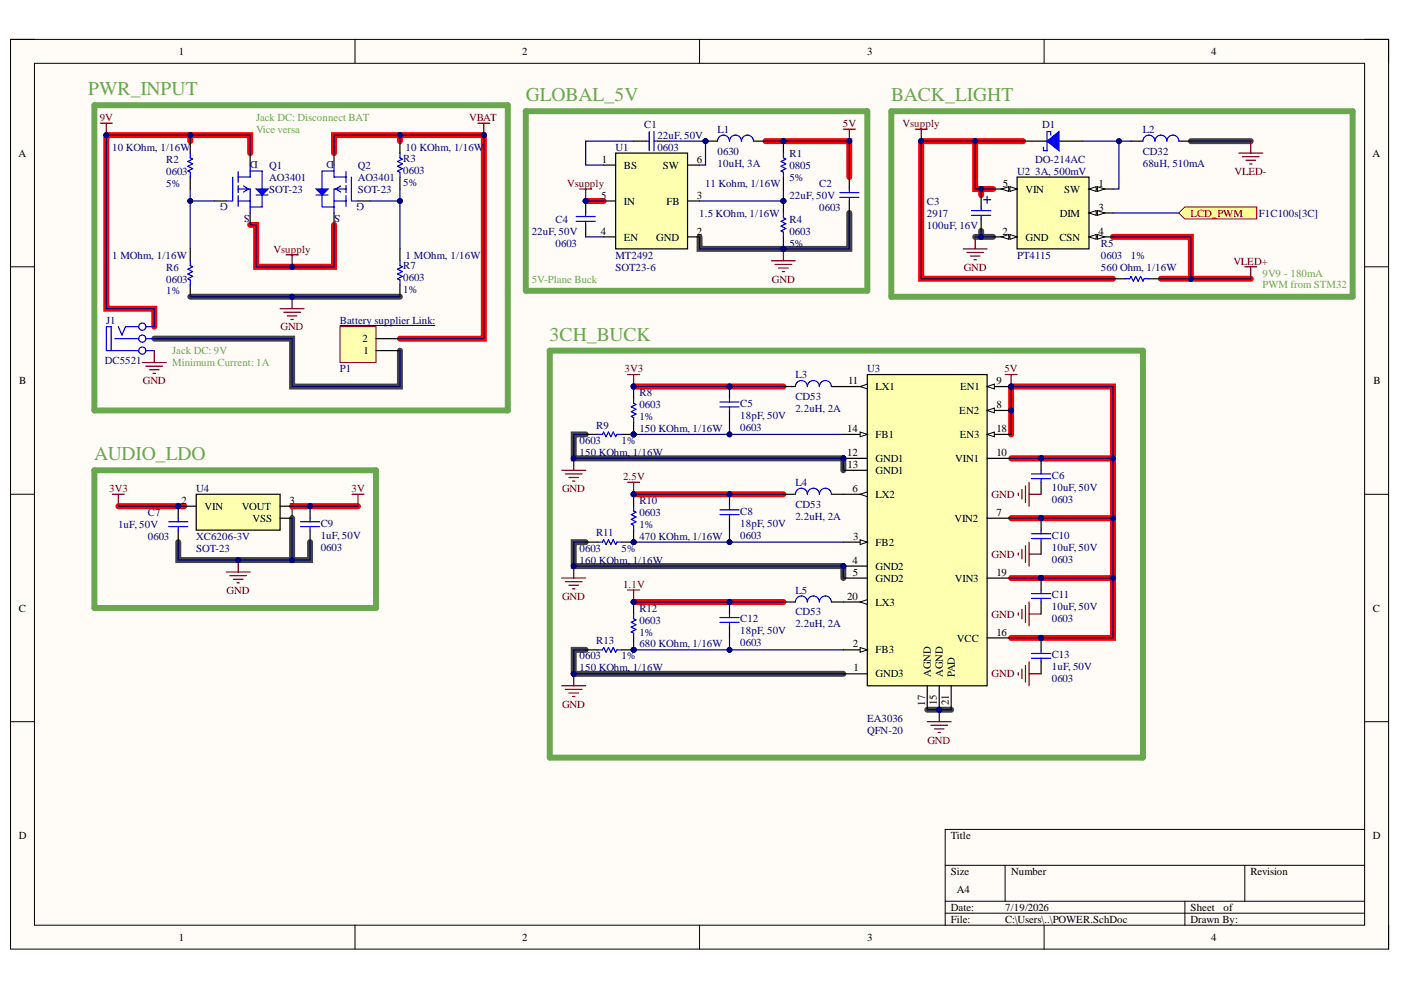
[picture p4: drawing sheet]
<svg xmlns="http://www.w3.org/2000/svg" width="297mm" height="210mm" viewBox="0 0 297 210" stroke-linecap="round" stroke-linejoin="round" font-family="sans-serif">
<defs><g id="words">
<g font-size="4.1" fill="#6aa84f">
<text x="18.7" y="20.2">PWR_INPUT</text>
<text x="111.5" y="21.5">GLOBAL_5V</text>
<text x="188.9" y="21.5">BACK_LIGHT</text>
<text x="116.5" y="72.2">3CH_BUCK</text>
<text x="20" y="97.6">AUDIO_LDO</text>
</g>
<g font-size="2.3">
<text x="37.9" y="11.7">1</text>
<text x="110.7" y="11.7">2</text>
<text x="183.9" y="11.7">3</text>
<text x="256.8" y="11.7">4</text>
<text x="3.9" y="33.3">A</text>
<text x="127.6" y="34.6">1</text>
<text x="132.3" y="35.8">BS</text>
<text x="140.6" y="35.8">SW</text>
<text x="147.7" y="34.6">6</text>
<text x="291" y="33.3">A</text>
<text x="212.6" y="39.6">5</text>
<text x="217.4" y="40.9">VIN</text>
<text x="225.6" y="40.9">SW</text>
<text x="232.9" y="39.6">1</text>
<text x="127.4" y="42.2">5</text>
<text x="132.3" y="43.4">IN</text>
<text x="141.3" y="43.4">FB</text>
<text x="147.7" y="42.2">3</text>
<text x="224.7" y="46">DIM</text>
<text x="232.9" y="44.7">3</text>
<text x="127.4" y="49.8">4</text>
<text x="132.3" y="51">EN</text>
<text x="139.1" y="51">GND</text>
<text x="147.7" y="49.8">2</text>
<text x="212.5" y="49.8">2</text>
<text x="217.4" y="51">GND</text>
<text x="224.6" y="51">CSN</text>
<text x="232.9" y="49.8">4</text>
<text x="76.9" y="72.6">2</text>
<text x="77" y="75.1">1</text>
<text x="4.1" y="81.4">B</text>
<text x="179.8" y="81.4">11</text>
<text x="185.6" y="82.7">LX1</text>
<text x="203.6" y="82.7">EN1</text>
<text x="211.3" y="81.4">9</text>
<text x="291.2" y="81.4">B</text>
<text x="203.4" y="87.8">EN2</text>
<text x="211.3" y="86.5">8</text>
<text x="179.6" y="91.7">14</text>
<text x="185.6" y="92.9">FB1</text>
<text x="203.5" y="92.9">EN3</text>
<text x="211.3" y="91.7">18</text>
<text x="179.6" y="96.7">12</text>
<text x="179.7" y="99.3">13</text>
<text x="185.6" y="98">GND1</text>
<text x="185.6" y="100.5">GND1</text>
<text x="202.5" y="98">VIN1</text>
<text x="211.3" y="96.7">10</text>
<text x="38.5" y="106.9">2</text>
<text x="61.4" y="106.9">3</text>
<text x="180.7" y="104.3">6</text>
<text x="185.6" y="105.6">LX2</text>
<text x="43.4" y="108.1">VIN</text>
<text x="51.2" y="108.1">VOUT</text>
<text x="53.5" y="110.7">VSS</text>
<text x="61.4" y="109.4">1</text>
<text x="202.4" y="110.7">VIN2</text>
<text x="211.3" y="109.4">7</text>
<text x="180.7" y="119.5">4</text>
<text x="180.9" y="114.5">3</text>
<text x="185.6" y="115.7">FB2</text>
<text x="180.8" y="122.1">5</text>
<text x="185.6" y="120.8">GND2</text>
<text x="185.6" y="123.3">GND2</text>
<text x="202.5" y="123.3">VIN3</text>
<text x="211.3" y="122.1">19</text>
<text x="4" y="129.7">C</text>
<text x="179.6" y="127.1">20</text>
<text x="185.6" y="128.4">LX3</text>
<text x="291.1" y="129.7">C</text>
<text x="180.8" y="137.3">2</text>
<text x="202.9" y="136">VCC</text>
<text x="211.3" y="134.7">16</text>
<text x="181" y="142.4">1</text>
<text x="185.6" y="143.6">GND3</text>
<text x="185.6" y="138.5">FB3</text>
<text x="197.4" y="143.6" transform="rotate(-90 197.4 143.6)">AGND</text>
<text x="199.9" y="143.6" transform="rotate(-90 199.9 143.6)">AGND</text>
<text x="202.5" y="143.6" transform="rotate(-90 202.5 143.6)">PAD</text>
<text x="196.1" y="149.6" transform="rotate(-90 196.1 149.6)">17</text>
<text x="198.7" y="149.5" transform="rotate(-90 198.7 149.5)">15</text>
<text x="201.2" y="149.4" transform="rotate(-90 201.2 149.4)">21</text>
<text x="4" y="177.9">D</text>
<text x="201.6" y="177.9">Title</text>
<text x="291.1" y="177.9">D</text>
<text x="201.6" y="185.5">Size</text>
<text x="214.4" y="185.5">Number</text>
<text x="265.1" y="185.5">Revision</text>
<text x="202.9" y="189.3">A4</text>
<text x="201.6" y="193.1">Date:</text>
<text x="201.6" y="195.7">File:</text>
<text x="213.1" y="193.1">7/19/2026</text>
<text x="213.1" y="195.7">C:\Users\..\POWER.SchDoc</text>
<text x="252.4" y="193.1">Sheet</text>
<text x="252.4" y="195.7">Drawn By:</text>
<text x="259.4" y="193.1">of</text>
<text x="37.9" y="199.5">1</text>
<text x="110.7" y="199.5">2</text>
<text x="183.9" y="199.5">3</text>
<text x="256.8" y="199.5">4</text>
</g>
<g font-size="2.3" fill="#800000">
<text x="21.1" y="25.6">9V</text>
<text x="99.5" y="25.6">VBAT</text>
<text x="178.7" y="26.9">5V</text>
<text x="191.4" y="26.9">Vsupply</text>
<text x="120.3" y="39.6">Vsupply</text>
<text x="261.7" y="37.1">VLED-</text>
<text x="252.4" y="46">LCD_PWM</text>
<text x="58" y="53.6">Vsupply</text>
<text x="163.6" y="59.9">GND</text>
<text x="204.3" y="57.4">GND</text>
<text x="261.5" y="56.1">VLED+</text>
<text x="59.5" y="70">GND</text>
<text x="30.3" y="81.4">GND</text>
<text x="132.4" y="78.9">3V3</text>
<text x="212.9" y="78.9">5V</text>
<text x="132.1" y="101.8">2.5V</text>
<text x="23.2" y="104.3">3V3</text>
<text x="74.5" y="104.3">3V</text>
<text x="119.2" y="104.3">GND</text>
<text x="210.2" y="105.6">GND</text>
<text x="210.2" y="118.3">GND</text>
<text x="48" y="125.9">GND</text>
<text x="132.1" y="124.6">1.1V</text>
<text x="119.2" y="127.1">GND</text>
<text x="210.2" y="130.9">GND</text>
<text x="210.2" y="143.6">GND</text>
<text x="119.2" y="150">GND</text>
<text x="196.6" y="157.6">GND</text>
</g>
<g font-size="2.3" fill="#6aa84f">
<text x="54.3" y="25.6">Jack DC: Disconnect BAT</text>
<text x="54.3" y="28.1">Vice versa</text>
<text x="112.7" y="59.9">5V-Plane Buck</text>
<text x="267.7" y="58.6">9V9 - 180mA</text>
<text x="267.7" y="61.2">PWM from STM32</text>
<text x="36.5" y="75.1">Jack DC: 9V</text>
<text x="36.5" y="77.6">Minimum Current: 1A</text>
</g>
<g font-size="2.3" fill="#000080">
<text x="136.6" y="27.1">C1</text>
<text x="139.4" y="29.5">22uF, 50V</text>
<text x="152.1" y="28.1">L1</text>
<text x="221" y="27.1">D1</text>
<text x="242.3" y="28.1">L2</text>
<text x="23.8" y="32">10 KOhm, 1/16W</text>
<text x="35.3" y="34.6">R2</text>
<text x="54.6" y="34.2" transform="rotate(-180 54.6 34.2)">D</text>
<text x="57.1" y="35.8">Q1</text>
<text x="70.9" y="34.2" transform="rotate(-180 70.9 34.2)">D</text>
<text x="75.9" y="35.8">Q2</text>
<text x="85.5" y="34.3">R3</text>
<text x="86" y="32">10 KOhm, 1/16W</text>
<text x="130.5" y="32">U1</text>
<text x="139.4" y="32">0603</text>
<text x="152.1" y="32.8">0630</text>
<text x="152.1" y="35.3">10uH, 3A</text>
<text x="167.4" y="35.8">0805</text>
<text x="167.4" y="33.3">R1</text>
<text x="219.5" y="34.6">DO-214AC</text>
<text x="242.3" y="32.8">CD32</text>
<text x="242.3" y="35.3">68uH, 510mA</text>
<text x="35.3" y="37.1">0603</text>
<text x="35.3" y="39.6">5%</text>
<text x="57.1" y="40.9">SOT-23</text>
<text x="57.1" y="38.4">AO3401</text>
<text x="75.9" y="40.9">SOT-23</text>
<text x="75.9" y="38.4">AO3401</text>
<text x="85.5" y="36.8">0603</text>
<text x="85.5" y="39.4">5%</text>
<text x="149.5" y="39.6">11 Kohm, 1/16W</text>
<text x="167.4" y="38.4">5%</text>
<text x="173.7" y="39.6">C2</text>
<text x="215.7" y="37.1">U2</text>
<text x="219.5" y="37.1">3A, 500mV</text>
<text x="48.3" y="43.1" transform="rotate(-180 48.3 43.1)">G</text>
<text x="52.9" y="45.6" transform="rotate(-180 52.9 45.6)">S</text>
<text x="72.1" y="45.6" transform="rotate(-180 72.1 45.6)">S</text>
<text x="77.2" y="43.1" transform="rotate(-180 77.2 43.1)">G</text>
<text x="117.8" y="47.2">C4</text>
<text x="148.3" y="46">1.5 KOhm, 1/16W</text>
<text x="167.4" y="47.2">R4</text>
<text x="167.4" y="42.2">22uF, 50V</text>
<text x="173.7" y="44.7">0603</text>
<text x="196.5" y="46">2917</text>
<text x="196.5" y="43.4">C3</text>
<text x="266.9" y="46">F1C100s[3C]</text>
<text x="112.7" y="49.8">22uF, 50V</text>
<text x="117.8" y="52.3">0603</text>
<text x="167.4" y="49.8">0603</text>
<text x="167.4" y="52.3">5%</text>
<text x="196.5" y="48.5">100uF, 16V</text>
<text x="233.4" y="52.3">R5</text>
<text x="23.8" y="54.8">1 MOhm, 1/16W</text>
<text x="35.3" y="59.9">0603</text>
<text x="35.3" y="57.4">R6</text>
<text x="85.5" y="59.6">0603</text>
<text x="85.5" y="57.1">R7</text>
<text x="86" y="54.8">1 MOhm, 1/16W</text>
<text x="130.5" y="57.4">SOT23-6</text>
<text x="130.5" y="54.8">MT2492</text>
<text x="215.7" y="54.8">PT4115</text>
<text x="233.4" y="54.8">0603</text>
<text x="233.4" y="57.4">560 Ohm, 1/16W</text>
<text x="239.8" y="54.8">1%</text>
<text x="35.3" y="62.4">1%</text>
<text x="85.5" y="62.2">1%</text>
<text x="22.5" y="68.8">J1</text>
<text x="72.1" y="68.8">Battery supplier Link:</text>
<text x="22.2" y="77.1">DC5521</text>
<text x="72.1" y="78.9">P1</text>
<text x="135.6" y="84">R8</text>
<text x="168.6" y="80.2">L3</text>
<text x="183.9" y="78.9">U3</text>
<text x="135.6" y="86.5">0603</text>
<text x="135.6" y="89.1">1%</text>
<text x="157" y="88.9">18pF, 50V</text>
<text x="157" y="86.3">C5</text>
<text x="168.6" y="84.7">CD53</text>
<text x="168.6" y="87.3">2.2uH, 2A</text>
<text x="122.9" y="94.2">0603</text>
<text x="126.4" y="90.9">R9</text>
<text x="131.8" y="94.2">1%</text>
<text x="135.6" y="91.7">150 KOhm, 1/16W</text>
<text x="157" y="91.4">0603</text>
<text x="122.9" y="96.7">150 KOhm, 1/16W</text>
<text x="223" y="101.5">C6</text>
<text x="41.6" y="104.3">U4</text>
<text x="135.6" y="106.9">R10</text>
<text x="168.6" y="107.6">CD53</text>
<text x="168.6" y="103.1">L4</text>
<text x="223" y="104.1">10uF, 50V</text>
<text x="223" y="106.6">0603</text>
<text x="25" y="111.9">1uF, 50V</text>
<text x="31.4" y="109.4">C7</text>
<text x="68" y="111.7">C9</text>
<text x="126.4" y="113.7">R11</text>
<text x="135.6" y="109.4">0603</text>
<text x="135.6" y="111.9">1%</text>
<text x="157" y="111.7">18pF, 50V</text>
<text x="157" y="109.1">C8</text>
<text x="168.6" y="110.2">2.2uH, 2A</text>
<text x="31.4" y="114.5">0603</text>
<text x="41.6" y="117">SOT-23</text>
<text x="41.6" y="114.5">XC6206-3V</text>
<text x="68" y="114.2">1uF, 50V</text>
<text x="68" y="116.8">0603</text>
<text x="122.9" y="117">0603</text>
<text x="122.9" y="119.5">160 KOhm, 1/16W</text>
<text x="131.8" y="117">5%</text>
<text x="135.6" y="114.5">470 KOhm, 1/16W</text>
<text x="157" y="114.2">0603</text>
<text x="223" y="116.8">10uF, 50V</text>
<text x="223" y="119.3">0603</text>
<text x="223" y="114.2">C10</text>
<text x="168.6" y="125.9">L5</text>
<text x="135.6" y="129.7">R12</text>
<text x="157" y="132">C12</text>
<text x="168.6" y="130.4">CD53</text>
<text x="223" y="129.4">10uF, 50V</text>
<text x="223" y="132">0603</text>
<text x="223" y="126.9">C11</text>
<text x="126.4" y="136.5">R13</text>
<text x="135.6" y="132.2">0603</text>
<text x="135.6" y="134.7">1%</text>
<text x="135.6" y="137.3">680 KOhm, 1/16W</text>
<text x="157" y="134.5">18pF, 50V</text>
<text x="157" y="137">0603</text>
<text x="168.6" y="133">2.2uH, 2A</text>
<text x="122.9" y="139.8">0603</text>
<text x="122.9" y="142.4">150 KOhm, 1/16W</text>
<text x="131.8" y="139.8">1%</text>
<text x="223" y="142.1">1uF, 50V</text>
<text x="223" y="139.6">C13</text>
<text x="223" y="144.6">0603</text>
<text x="183.9" y="155.6">QFN-20</text>
<text x="183.9" y="153.1">EA3036</text>
</g>
</g></defs>
<path d="M2.2 8.4h292.2v192.8h-292.2z" fill-rule="evenodd" fill="#fffcf8"/>
<path d="M2.2 8.4h292.2v192.8h-292.2z" fill="none" stroke="#000" stroke-width=".21"/>
<path d="M7.3 13.4h282v182.8h-282z" fill-rule="evenodd" fill="#fffcf8"/>
<g fill="none" stroke="#000" stroke-width=".21">
<path d="M2.2 8.3h5.1M7.3 13.4h282v182.8h-282zM75.3 8.3v5.1M148.3 8.3v5.1M221.4 8.4v5M289.3 8.4h5.1v5M2.2 56.6h5.1M289.3 56.6h5.1M2.2 104.8h5.1M289.3 104.8h5.1M2.2 153h5.1M289.3 153h5.1"/>
<path d="M289.3 175.9h-88.9v20.3M75.3 196.2v5M148.3 196.2v5M200.4 183.5h88.9M200.4 191.1h88.9M200.4 193.6h88.9M213.1 183.5v7.6M221.4 196.2v5M251.2 191.1v5.1M263.9 183.5v7.6M294.4 196.2v5"/>
</g>
<g fill="none" stroke="#f00" stroke-width="1.3">
<path d="M40.3 28.7v1.2M53 32.5v-3.8h-30.5v36.8h10.2v3.8M70.8 32.5v-3.8h31.8v43.1h-17.8M84.8 28.7v1.2M162.3 29.9h17.8v7.6M206.8 29.9h-11.5v29.2h40.7M216.9 29.9h-10.1v10.2h3.8M53 47.7h1.3v8.9h16.5v-8.9M124.2 42.6h3.8M208 40.1v1.2M236 50.2h16.5v8.9M246.1 59.1h19.1"/>
<path d="M134.3 82h31.8M214.4 92.1v-10.1h21.6v15.2h-21.6M236 97.2v38.1h-21.6M25.1 107.3h14M61.9 107.3h14M134.3 104.8h31.8M214.4 109.9h21.6M134.3 127.6h31.8M214.4 122.6h21.6"/>
</g>
<path d="M252.5 29.9h12.7M180.1 45.2v7.6h-31.8v-2.6M206.8 50.2h3.8M208 49v1.2M32.7 71.8h29.2v10.2h22.9v-7.7M40.3 62.9h44.5M124.2 92.1h-2.6v5.1h57.2v2.5M37.8 114.9v3.8h24.1M61.9 109.9v8.8h3.8v-3.8M124.2 114.9h-2.6v5.1h57.2v2.6M124.2 137.8h-2.6v5.1h57.2M196.6 150.5h5.1" fill="none" stroke="#434343" stroke-width="1.3"/>
<g fill="none" stroke="#00f" stroke-width=".25">
<path d="M23.6 74.3v-5h-1.1v5h6.9M24.3 71.8h5.1M25.1 69.3l.8 1.7 .7-1.7h2.8M30.9 69.3h1.8M30.9 71.8h1.8M30.9 74.3h1.8"/>
<circle cx="30.2" cy="74.3" r=".76"/>
<circle cx="30.2" cy="71.8" r=".76"/>
<circle cx="30.2" cy="69.3" r=".76"/>
</g>
<path d="M101.3 26.1h2.6M102.6 26.1v2.6M30.2 76.9h5.1M30.9 77.6h3.6M31.7 78.4h2M32.5 79.2h.5M32.7 74.3v2.6" fill="none" stroke="#800000" stroke-width=".25"/>
<circle cx="102.6" cy="28.7" r=".51" fill="#000080"/>
<circle cx="102.6" cy="28.7" r=".51" fill="none" stroke="#000080" stroke-width=".21"/>
<path d="M21.3 26.1h2.5M22.5 26.1v2.6" fill="none" stroke="#800000" stroke-width=".25"/>
<circle cx="22.5" cy="28.7" r=".51" fill="#000080"/>
<circle cx="22.5" cy="28.7" r=".51" fill="none" stroke="#000080" stroke-width=".21"/>
<path d="M60.7 54h2.5M61.9 54v2.6" fill="none" stroke="#800000" stroke-width=".25"/>
<circle cx="61.9" cy="56.6" r=".51" fill="#000080"/>
<circle cx="61.9" cy="56.6" r=".51" fill="none" stroke="#000080" stroke-width=".21"/>
<path d="M194 27.4h2.6M195.3 27.4v2.5" fill="none" stroke="#800000" stroke-width=".25"/>
<circle cx="195.3" cy="29.9" r=".51" fill="#000080"/>
<circle cx="195.3" cy="29.9" r=".51" fill="none" stroke="#000080" stroke-width=".21"/>
<path d="M216.9 29.9h5.1M224.5 29.9h5.1" fill="none" stroke="#000" stroke-width=".25"/>
<path d="M222 29.9l2.5-2v4.1z" fill="#00f"/>
<path d="M222 29.9l2.5-2v4.1zM222.8 28.7v-.8h-.8v4.1h-.8v-.8" fill="none" stroke="#00f" stroke-width=".25"/>
<path d="M204.2 52.8h5.1M205 53.5h3.5M205.7 54.3h2.1M206.5 55.1h.5M206.8 50.2v2.6" fill="none" stroke="#800000" stroke-width=".25"/>
<path d="M251.2 43.9h15.3v2.5h-15.3l-1.3-1.2z" fill-rule="evenodd" fill="#ffff80"/>
<path d="M251.2 43.9h15.3v2.5h-15.3l-1.3-1.2z" fill="none" stroke="#800000" stroke-width=".21"/>
<path d="M239.8 29.9h2.5M249.9 29.9h2.6" fill="none" stroke="#000" stroke-width=".25"/>
<path d="M242.3 29.9a1.27 1.27 0 0 1 1.3-1.2 1.27 1.27 0 0 1 1.3 1.2 1.27 1.27 0 0 1 1.2-1.2 1.27 1.27 0 0 1 1.3 1.2 1.27 1.27 0 0 1 1.3-1.2 1.27 1.27 0 0 1 1.2 1.2" fill="none" stroke="#00f" stroke-width=".25"/>
<path d="M215.6 37.5h15.3v15.3h-15.3z" fill-rule="evenodd" fill="#ffffb0"/>
<path d="M215.6 37.5h15.3v15.3h-15.3zM230.9 40.1h5.1" fill="none" stroke="#000" stroke-width=".25"/>
<path d="M230.9 40.1l1.5-.5v1z" fill="#f8fcff"/>
<path d="M230.9 40.1l1.5-.5v1z" fill="none" stroke="#000" stroke-width=".21"/>
<path d="M232.7 39.6l1.5 .5-1.5 .5z" fill="#f8fcff"/>
<path d="M232.7 39.6l1.5 .5-1.5 .5z" fill="none" stroke="#000" stroke-width=".21"/>
<path d="M210.6 50.2h5" fill="none" stroke="#000" stroke-width=".25"/>
<path d="M214.1 49.7l1.5 .5-1.5 .5z" fill="#f8fcff"/>
<path d="M214.1 49.7l1.5 .5-1.5 .5z" fill="none" stroke="#000" stroke-width=".21"/>
<path d="M212.3 50.2l1.6-.5v1z" fill="#f8fcff"/>
<path d="M212.3 50.2l1.6-.5v1z" fill="none" stroke="#000" stroke-width=".21"/>
<path d="M230.9 45.2h5.1" fill="none" stroke="#000" stroke-width=".25"/>
<path d="M230.9 45.2l1.5-.6v1.1z" fill="#f8fcff"/>
<path d="M230.9 45.2l1.5-.6v1.1z" fill="none" stroke="#000" stroke-width=".21"/>
<path d="M232.7 44.6l1.5 .6-1.5 .5z" fill="#f8fcff"/>
<path d="M232.7 44.6l1.5 .6-1.5 .5z" fill="none" stroke="#000" stroke-width=".21"/>
<path d="M210.6 40.1h5" fill="none" stroke="#000" stroke-width=".25"/>
<path d="M214.1 39.6l1.5 .5-1.5 .5z" fill="#f8fcff"/>
<path d="M214.1 39.6l1.5 .5-1.5 .5z" fill="none" stroke="#000" stroke-width=".21"/>
<path d="M212.3 40.1l1.6-.5v1z" fill="#f8fcff"/>
<path d="M212.3 40.1l1.6-.5v1z" fill="none" stroke="#000" stroke-width=".21"/>
<path d="M230.9 50.2h5.1" fill="none" stroke="#000" stroke-width=".25"/>
<path d="M230.9 50.2l1.5-.5v1z" fill="#f8fcff"/>
<path d="M230.9 50.2l1.5-.5v1z" fill="none" stroke="#000" stroke-width=".21"/>
<path d="M232.7 49.7l1.5 .5-1.5 .5z" fill="#f8fcff"/>
<path d="M232.7 49.7l1.5 .5-1.5 .5z" fill="none" stroke="#000" stroke-width=".21"/>
<path d="M208 41.3v2.6M208 46.4v2.6" fill="none" stroke="#000" stroke-width=".25"/>
<path d="M206 44.6h4.1M206 45.7h4.1M208 43.9v.7M208 45.7v.7M208.5 42.4h1.6M209.3 41.6v1.5" fill="none" stroke="#00f" stroke-width=".25"/>
<path d="M189 23.6h97.8v39.3h-97.8z" fill="none" stroke="#6aa84f" stroke-width="1.3"/>
<path d="M130.5 32.5h15.3v20.3h-15.3z" fill-rule="evenodd" fill="#ffffb0"/>
<path d="M128 35h2.5M130.5 32.5h15.3v20.3h-15.3zM145.8 35h2.5M128 50.2h2.5M128 42.6h2.5M145.8 50.2h2.5M145.8 42.6h2.5" fill="none" stroke="#000" stroke-width=".25"/>
<circle cx="149.6" cy="29.9" r=".51" fill="#000080"/>
<circle cx="149.6" cy="29.9" r=".51" fill="none" stroke="#000080" stroke-width=".21"/>
<path d="M149.6 29.9h2.5" fill="none" stroke="#000" stroke-width=".25"/>
<circle cx="149.6" cy="29.9" r=".51" fill="#000080"/>
<circle cx="149.6" cy="29.9" r=".51" fill="none" stroke="#000080" stroke-width=".21"/>
<path d="M159.7 29.9h2.6" fill="none" stroke="#000" stroke-width=".25"/>
<path d="M152.1 29.9a1.27 1.27 0 0 1 1.3-1.2 1.27 1.27 0 0 1 1.3 1.2 1.27 1.27 0 0 1 1.2-1.2 1.27 1.27 0 0 1 1.3 1.2 1.27 1.27 0 0 1 1.3-1.2 1.27 1.27 0 0 1 1.2 1.2" fill="none" stroke="#00f" stroke-width=".25"/>
<path d="M122.9 40.1h2.5M124.2 40.1v2.5" fill="none" stroke="#800000" stroke-width=".25"/>
<circle cx="124.2" cy="42.6" r=".51" fill="#000080"/>
<circle cx="124.2" cy="42.6" r=".51" fill="none" stroke="#000080" stroke-width=".21"/>
<path d="M163.6 55.3h5M164.3 56.1h3.6M165.1 56.8h2M165.8 57.6h.6M166.1 52.8v2.5" fill="none" stroke="#800000" stroke-width=".25"/>
<circle cx="166.1" cy="52.8" r=".51" fill="#000080"/>
<circle cx="166.1" cy="52.8" r=".51" fill="none" stroke="#000080" stroke-width=".21"/>
<path d="M178.8 27.4h2.6M180.1 27.4v2.5" fill="none" stroke="#800000" stroke-width=".25"/>
<circle cx="180.1" cy="29.9" r=".51" fill="#000080"/>
<circle cx="180.1" cy="29.9" r=".51" fill="none" stroke="#000080" stroke-width=".21"/>
<path d="M20 22.3h87.7v64.7h-87.7zM111.5 23.6h72.4v38.1l-72.4-.1z" fill="none" stroke="#6aa84f" stroke-width="1.3"/>
<path d="M262.6 32.5h5.1M263.4 33.2h3.6M264.2 34h2M264.9 34.7h.5M265.2 29.9v2.6M263.9 56.6h2.6M265.2 56.6v2.5" fill="none" stroke="#800000" stroke-width=".25"/>
<path d="M72.1 69.3h7.6v7.6h-7.6z" fill-rule="evenodd" fill="#ffffb0"/>
<path d="M72.1 69.3h7.6v7.6h-7.6z" fill="none" stroke="#800000" stroke-width=".21"/>
<path d="M79.7 74.3h5.1M79.7 71.8h5.1" fill="none" stroke="#000" stroke-width=".25"/>
<path d="M59.4 65.5h5.1M60.2 66.2h3.5M60.9 67h2M61.7 67.7h.5M61.9 62.9v2.6" fill="none" stroke="#800000" stroke-width=".25"/>
<circle cx="61.9" cy="62.9" r=".51" fill="#000080"/>
<circle cx="61.9" cy="62.9" r=".51" fill="none" stroke="#000080" stroke-width=".21"/>
<path d="M49.4 37.5v5.1M50.5 36.4v2.3M50.5 39.3v1.5M51.6 39.4l1.1 .7-1.1 .6M53 35v2.5h-2.5M53 36.3h2.6v3.8M48 42.6h1.3M50.5 42.6h2.5M50.5 41.5v2.3M50.5 40.1h2.5v5.1M54.3 41.3h2.5M55.6 41.3v2.6h-2.6" fill="none" stroke="#00f" stroke-width=".25"/>
<path d="M54.3 40.1h2.5l-1.2 1.2z" fill="#00f"/>
<g fill="none" stroke="#00f" stroke-width=".25">
<path d="M70.8 35v2.5h2.6M70.8 36.3h-2.5v3.8M72.2 39.4l-1 .7 1 .6M73.4 36.4v2.3M73.4 39.3v1.5M74.5 37.5v5.1M54.3 40.1h2.5l-1.2 1.2zM67 41.3h2.6M68.3 41.3v2.6h2.5M70.8 42.6h2.6M73.4 41.5v2.3M73.4 40.1h-2.6v5.1"/>
<path d="M74.6 42.6h1.3"/>
</g>
<path d="M53 32.5v2.5M45.4 42.6h2.6M53 45.2v2.5" fill="none" stroke="#000" stroke-width=".25"/>
<path d="M67 40.1h2.6l-1.3 1.2z" fill="#00f"/>
<path d="M67 40.1h2.6l-1.3 1.2z" fill="none" stroke="#00f" stroke-width=".25"/>
<path d="M70.8 32.5v2.5M70.8 45.2v2.5M75.9 42.6h2.5" fill="none" stroke="#000" stroke-width=".25"/>
<path d="M72.1 69h20.1" fill="none" stroke="#000080" stroke-width=".21"/>
<circle cx="214.4" cy="87" r=".51" fill="#000080"/>
<circle cx="214.4" cy="87" r=".51" fill="none" stroke="#000080" stroke-width=".21"/>
<circle cx="178.8" cy="120" r=".51" fill="#000080"/>
<circle cx="178.8" cy="120" r=".51" fill="none" stroke="#000080" stroke-width=".21"/>
<circle cx="178.8" cy="97.2" r=".51" fill="#000080"/>
<circle cx="178.8" cy="97.2" r=".51" fill="none" stroke="#000080" stroke-width=".21"/>
<circle cx="214.4" cy="82" r=".51" fill="#000080"/>
<circle cx="214.4" cy="82" r=".51" fill="none" stroke="#000080" stroke-width=".21"/>
<circle cx="199.1" cy="150.5" r=".51" fill="#000080"/>
<circle cx="199.1" cy="150.5" r=".51" fill="none" stroke="#000080" stroke-width=".21"/>
<path d="M183.9 79.4h25.4v66h-25.4z" fill-rule="evenodd" fill="#ffffb0"/>
<path d="M183.9 79.4h25.4v66h-25.4zM209.3 87h5.1" fill="none" stroke="#000" stroke-width=".25"/>
<path d="M209.3 87l1.5-.5v1z" fill="#f8fcff"/>
<path d="M209.3 87l1.5-.5v1z" fill="none" stroke="#000" stroke-width=".21"/>
<circle cx="214.4" cy="87" r=".51" fill="#000080"/>
<circle cx="214.4" cy="87" r=".51" fill="none" stroke="#000080" stroke-width=".21"/>
<path d="M178.8 82h5.1" fill="none" stroke="#000" stroke-width=".25"/>
<path d="M182.4 82l1.5-.6v1.1z" fill="#f8fcff"/>
<path d="M182.4 82l1.5-.6v1.1z" fill="none" stroke="#000" stroke-width=".21"/>
<path d="M209.3 97.2h5.1M178.8 114.9h5.1M178.8 142.9h5.1" fill="none" stroke="#000" stroke-width=".25"/>
<path d="M182.4 114.4l1.5 .5-1.5 .6z" fill="#f8fcff"/>
<path d="M182.4 114.4l1.5 .5-1.5 .6z" fill="none" stroke="#000" stroke-width=".21"/>
<path d="M178.8 120h5.1" fill="none" stroke="#000" stroke-width=".25"/>
<circle cx="178.8" cy="120" r=".51" fill="#000080"/>
<circle cx="178.8" cy="120" r=".51" fill="none" stroke="#000080" stroke-width=".21"/>
<path d="M178.8 122.6h5.1M178.8 137.8h5.1" fill="none" stroke="#000" stroke-width=".25"/>
<path d="M182.4 137.3l1.5 .5-1.5 .5z" fill="#f8fcff"/>
<path d="M182.4 137.3l1.5 .5-1.5 .5z" fill="none" stroke="#000" stroke-width=".21"/>
<path d="M178.8 97.2h5.1M209.3 135.3h5.1" fill="none" stroke="#000" stroke-width=".25"/>
<circle cx="178.8" cy="97.2" r=".51" fill="#000080"/>
<circle cx="178.8" cy="97.2" r=".51" fill="none" stroke="#000080" stroke-width=".21"/>
<path d="M209.3 82h5.1" fill="none" stroke="#000" stroke-width=".25"/>
<path d="M209.3 82l1.5-.6v1.1z" fill="#f8fcff"/>
<path d="M209.3 82l1.5-.6v1.1z" fill="none" stroke="#000" stroke-width=".21"/>
<circle cx="214.4" cy="82" r=".51" fill="#000080"/>
<circle cx="214.4" cy="82" r=".51" fill="none" stroke="#000080" stroke-width=".21"/>
<path d="M178.8 92.1h5.1" fill="none" stroke="#000" stroke-width=".25"/>
<path d="M182.4 91.6l1.5 .5-1.5 .5z" fill="#f8fcff"/>
<path d="M182.4 91.6l1.5 .5-1.5 .5z" fill="none" stroke="#000" stroke-width=".21"/>
<path d="M178.8 104.8h5.1M209.3 109.9h5.1" fill="none" stroke="#000" stroke-width=".25"/>
<path d="M182.4 104.8l1.5-.5v1z" fill="#f8fcff"/>
<path d="M182.4 104.8l1.5-.5v1z" fill="none" stroke="#000" stroke-width=".21"/>
<path d="M199.1 145.4v5.1" fill="none" stroke="#000" stroke-width=".25"/>
<circle cx="199.1" cy="150.5" r=".51" fill="#000080"/>
<circle cx="199.1" cy="150.5" r=".51" fill="none" stroke="#000080" stroke-width=".21"/>
<path d="M209.3 92.1h5.1" fill="none" stroke="#000" stroke-width=".25"/>
<path d="M209.3 92.1l1.5-.5v1z" fill="#f8fcff"/>
<path d="M209.3 92.1l1.5-.5v1z" fill="none" stroke="#000" stroke-width=".21"/>
<path d="M178.8 127.6h5.1M209.3 122.6h5.1" fill="none" stroke="#000" stroke-width=".25"/>
<path d="M182.4 127.6l1.5-.5v1z" fill="#f8fcff"/>
<path d="M182.4 127.6l1.5-.5v1z" fill="none" stroke="#000" stroke-width=".21"/>
<path d="M178.8 99.7h5.1M196.6 145.4v5.1M201.7 145.4v5.1" fill="none" stroke="#000" stroke-width=".25"/>
<path d="M41.6 104.8h17.8v7.6h-17.8z" fill-rule="evenodd" fill="#ffffb0"/>
<path d="M166.1 82h2.5M176.3 82h2.5M39.1 107.3h2.5M41.6 104.8h17.8v7.6h-17.8zM59.4 109.9h2.5M59.4 107.3h2.5" fill="none" stroke="#000" stroke-width=".25"/>
<path d="M168.6 82a1.27 1.27 0 0 1 1.3-1.3 1.27 1.27 0 0 1 1.3 1.3 1.27 1.27 0 0 1 1.3-1.3 1.27 1.27 0 0 1 1.2 1.3 1.27 1.27 0 0 1 1.3-1.3 1.27 1.27 0 0 1 1.3 1.3" fill="none" stroke="#00f" stroke-width=".25"/>
<circle cx="134.3" cy="92.1" r=".51" fill="#000080"/>
<circle cx="134.3" cy="92.1" r=".51" fill="none" stroke="#000080" stroke-width=".21"/>
<path d="M131.8 92.1h2.5" fill="none" stroke="#000" stroke-width=".25"/>
<circle cx="134.3" cy="92.1" r=".51" fill="#000080"/>
<circle cx="134.3" cy="92.1" r=".51" fill="none" stroke="#000080" stroke-width=".21"/>
<path d="M124.2 92.1h2.5" fill="none" stroke="#000" stroke-width=".25"/>
<path d="M126.7 92.1h1l.3-.5 .5 1 .5-1 .5 1 .5-1 .5 1 .3-.5h1" fill="none" stroke="#00f" stroke-width=".25"/>
<circle cx="134.3" cy="82" r=".51" fill="#000080"/>
<circle cx="134.3" cy="82" r=".51" fill="none" stroke="#000080" stroke-width=".21"/>
<circle cx="134.3" cy="92.1" r=".51" fill="#000080"/>
<circle cx="134.3" cy="92.1" r=".51" fill="none" stroke="#000080" stroke-width=".21"/>
<path d="M134.3 82v2.5" fill="none" stroke="#000" stroke-width=".25"/>
<circle cx="134.3" cy="82" r=".51" fill="#000080"/>
<circle cx="134.3" cy="82" r=".51" fill="none" stroke="#000080" stroke-width=".21"/>
<path d="M134.3 89.6v2.5" fill="none" stroke="#000" stroke-width=".25"/>
<circle cx="134.3" cy="92.1" r=".51" fill="#000080"/>
<circle cx="134.3" cy="92.1" r=".51" fill="none" stroke="#000080" stroke-width=".21"/>
<path d="M134.3 84.5v1l.5 .3-1 .5 1 .5-1 .5 1 .5-1 .5 .5 .2v1.1" fill="none" stroke="#00f" stroke-width=".25"/>
<circle cx="154.7" cy="82" r=".51" fill="#000080"/>
<circle cx="154.7" cy="82" r=".51" fill="none" stroke="#000080" stroke-width=".21"/>
<path d="M154.7 82v2.5" fill="none" stroke="#000" stroke-width=".25"/>
<circle cx="154.7" cy="82" r=".51" fill="#000080"/>
<circle cx="154.7" cy="82" r=".51" fill="none" stroke="#000080" stroke-width=".21"/>
<path d="M154.7 87v2.6" fill="none" stroke="#000" stroke-width=".25"/>
<path d="M152.6 85.2h4.1M152.6 86.3h4.1M154.7 84.5v.7M154.7 86.3v.7" fill="none" stroke="#00f" stroke-width=".25"/>
<path d="M119.1 99.7h5.1M121.6 97.2v2.5M119.9 100.5h3.5M120.6 101.2h2.1M121.4 102h.5" fill="none" stroke="#800000" stroke-width=".25"/>
<circle cx="121.6" cy="97.2" r=".51" fill="#000080"/>
<circle cx="121.6" cy="97.2" r=".51" fill="none" stroke="#000080" stroke-width=".21"/>
<path d="M166.1 104.8h2.5M176.3 104.8h2.5" fill="none" stroke="#000" stroke-width=".25"/>
<path d="M168.6 104.8a1.27 1.27 0 0 1 1.3-1.3 1.27 1.27 0 0 1 1.3 1.3 1.27 1.27 0 0 1 1.3-1.3 1.27 1.27 0 0 1 1.2 1.3 1.27 1.27 0 0 1 1.3-1.3 1.27 1.27 0 0 1 1.3 1.3" fill="none" stroke="#00f" stroke-width=".25"/>
<circle cx="134.3" cy="114.9" r=".51" fill="#000080"/>
<circle cx="134.3" cy="114.9" r=".51" fill="none" stroke="#000080" stroke-width=".21"/>
<path d="M131.8 114.9h2.5" fill="none" stroke="#000" stroke-width=".25"/>
<circle cx="134.3" cy="114.9" r=".51" fill="#000080"/>
<circle cx="134.3" cy="114.9" r=".51" fill="none" stroke="#000080" stroke-width=".21"/>
<path d="M124.2 114.9h2.5" fill="none" stroke="#000" stroke-width=".25"/>
<path d="M126.7 114.9h1l.3-.5 .5 1.1 .5-1.1 .5 1.1 .5-1.1 .5 1.1 .3-.6h1" fill="none" stroke="#00f" stroke-width=".25"/>
<circle cx="134.3" cy="104.8" r=".51" fill="#000080"/>
<circle cx="134.3" cy="104.8" r=".51" fill="none" stroke="#000080" stroke-width=".21"/>
<circle cx="134.3" cy="114.9" r=".51" fill="#000080"/>
<circle cx="134.3" cy="114.9" r=".51" fill="none" stroke="#000080" stroke-width=".21"/>
<path d="M134.3 104.8v2.5" fill="none" stroke="#000" stroke-width=".25"/>
<circle cx="134.3" cy="104.8" r=".51" fill="#000080"/>
<circle cx="134.3" cy="104.8" r=".51" fill="none" stroke="#000080" stroke-width=".21"/>
<path d="M134.3 112.4v2.5" fill="none" stroke="#000" stroke-width=".25"/>
<circle cx="134.3" cy="114.9" r=".51" fill="#000080"/>
<circle cx="134.3" cy="114.9" r=".51" fill="none" stroke="#000080" stroke-width=".21"/>
<path d="M134.3 107.3v1l.5 .3-1 .5 1 .5-1 .5 1 .5-1 .5 .5 .3v1" fill="none" stroke="#00f" stroke-width=".25"/>
<circle cx="154.7" cy="104.8" r=".51" fill="#000080"/>
<circle cx="154.7" cy="104.8" r=".51" fill="none" stroke="#000080" stroke-width=".21"/>
<path d="M154.7 104.8v2.5" fill="none" stroke="#000" stroke-width=".25"/>
<circle cx="154.7" cy="104.8" r=".51" fill="#000080"/>
<circle cx="154.7" cy="104.8" r=".51" fill="none" stroke="#000080" stroke-width=".21"/>
<path d="M154.7 109.9v2.5" fill="none" stroke="#000" stroke-width=".25"/>
<path d="M152.6 108.1h4.1M152.6 109.1h4.1M154.7 107.3v.8M154.7 109.1v.8" fill="none" stroke="#00f" stroke-width=".25"/>
<path d="M119.1 122.6h5.1M119.9 123.3h3.5M120.6 124.1h2.1M121.4 124.8h.5M121.6 120v2.6" fill="none" stroke="#800000" stroke-width=".25"/>
<circle cx="121.6" cy="120" r=".51" fill="#000080"/>
<circle cx="121.6" cy="120" r=".51" fill="none" stroke="#000080" stroke-width=".21"/>
<path d="M166.1 127.6h2.5M176.3 127.6h2.5" fill="none" stroke="#000" stroke-width=".25"/>
<path d="M168.6 127.6a1.27 1.27 0 0 1 1.3-1.2 1.27 1.27 0 0 1 1.3 1.2 1.27 1.27 0 0 1 1.3-1.2 1.27 1.27 0 0 1 1.2 1.2 1.27 1.27 0 0 1 1.3-1.2 1.27 1.27 0 0 1 1.3 1.2" fill="none" stroke="#00f" stroke-width=".25"/>
<circle cx="134.3" cy="137.8" r=".51" fill="#000080"/>
<circle cx="134.3" cy="137.8" r=".51" fill="none" stroke="#000080" stroke-width=".21"/>
<path d="M131.8 137.8h2.5" fill="none" stroke="#000" stroke-width=".25"/>
<circle cx="134.3" cy="137.8" r=".51" fill="#000080"/>
<circle cx="134.3" cy="137.8" r=".51" fill="none" stroke="#000080" stroke-width=".21"/>
<path d="M124.2 137.8h2.5" fill="none" stroke="#000" stroke-width=".25"/>
<path d="M126.7 137.8h1l.3-.5 .5 1 .5-1 .5 1 .5-1 .5 1 .3-.5h1" fill="none" stroke="#00f" stroke-width=".25"/>
<circle cx="134.3" cy="127.6" r=".51" fill="#000080"/>
<circle cx="134.3" cy="127.6" r=".51" fill="none" stroke="#000080" stroke-width=".21"/>
<circle cx="134.3" cy="137.8" r=".51" fill="#000080"/>
<circle cx="134.3" cy="137.8" r=".51" fill="none" stroke="#000080" stroke-width=".21"/>
<path d="M134.3 127.6v2.6" fill="none" stroke="#000" stroke-width=".25"/>
<circle cx="134.3" cy="127.6" r=".51" fill="#000080"/>
<circle cx="134.3" cy="127.6" r=".51" fill="none" stroke="#000080" stroke-width=".21"/>
<path d="M134.3 135.2v2.6" fill="none" stroke="#000" stroke-width=".25"/>
<circle cx="134.3" cy="137.8" r=".51" fill="#000080"/>
<circle cx="134.3" cy="137.8" r=".51" fill="none" stroke="#000080" stroke-width=".21"/>
<path d="M134.3 130.2v1l.5 .2-1 .5 1 .6-1 .5 1 .5-1 .5 .5 .2v1" fill="none" stroke="#00f" stroke-width=".25"/>
<circle cx="154.7" cy="127.6" r=".51" fill="#000080"/>
<circle cx="154.7" cy="127.6" r=".51" fill="none" stroke="#000080" stroke-width=".21"/>
<path d="M154.7 127.6v2.6" fill="none" stroke="#000" stroke-width=".25"/>
<circle cx="154.7" cy="127.6" r=".51" fill="#000080"/>
<circle cx="154.7" cy="127.6" r=".51" fill="none" stroke="#000080" stroke-width=".21"/>
<path d="M154.7 132.7v2.5" fill="none" stroke="#000" stroke-width=".25"/>
<path d="M152.6 130.9h4.1M152.6 131.9h4.1M154.7 130.2v.7M154.7 131.9v.8" fill="none" stroke="#00f" stroke-width=".25"/>
<path d="M119.1 145.4h5.1M119.9 146.2h3.5M120.6 146.9h2.1M121.4 147.7h.5M121.6 142.9v2.5" fill="none" stroke="#800000" stroke-width=".25"/>
<circle cx="121.6" cy="142.9" r=".51" fill="#000080"/>
<circle cx="121.6" cy="142.9" r=".51" fill="none" stroke="#000080" stroke-width=".21"/>
<path d="M213.1 79.4h2.5M214.4 79.4v2.6" fill="none" stroke="#800000" stroke-width=".25"/>
<circle cx="214.4" cy="82" r=".51" fill="#000080"/>
<circle cx="214.4" cy="82" r=".51" fill="none" stroke="#000080" stroke-width=".21"/>
<circle cx="220.7" cy="97.2" r=".51" fill="#000080"/>
<circle cx="220.7" cy="97.2" r=".51" fill="none" stroke="#000080" stroke-width=".21"/>
<path d="M220.7 97.2v2.5" fill="none" stroke="#000" stroke-width=".25"/>
<circle cx="220.7" cy="97.2" r=".51" fill="#000080"/>
<circle cx="220.7" cy="97.2" r=".51" fill="none" stroke="#000080" stroke-width=".21"/>
<path d="M220.7 102.3v2.5" fill="none" stroke="#000" stroke-width=".25"/>
<path d="M220.7 99.7v.8M218.7 100.5h4.1M218.7 101.5h4.1M220.7 101.5v.8" fill="none" stroke="#00f" stroke-width=".25"/>
<circle cx="220.7" cy="109.9" r=".51" fill="#000080"/>
<circle cx="220.7" cy="109.9" r=".51" fill="none" stroke="#000080" stroke-width=".21"/>
<path d="M220.7 109.9v2.5" fill="none" stroke="#000" stroke-width=".25"/>
<circle cx="220.7" cy="109.9" r=".51" fill="#000080"/>
<circle cx="220.7" cy="109.9" r=".51" fill="none" stroke="#000080" stroke-width=".21"/>
<path d="M220.7 114.9v2.6" fill="none" stroke="#000" stroke-width=".25"/>
<path d="M218.7 113.2h4.1M218.7 114.2h4.1M220.7 112.4v.8M220.7 114.2v.7" fill="none" stroke="#00f" stroke-width=".25"/>
<circle cx="220.7" cy="122.6" r=".51" fill="#000080"/>
<circle cx="220.7" cy="122.6" r=".51" fill="none" stroke="#000080" stroke-width=".21"/>
<path d="M220.7 122.6v2.5" fill="none" stroke="#000" stroke-width=".25"/>
<circle cx="220.7" cy="122.6" r=".51" fill="#000080"/>
<circle cx="220.7" cy="122.6" r=".51" fill="none" stroke="#000080" stroke-width=".21"/>
<path d="M220.7 127.6v2.6" fill="none" stroke="#000" stroke-width=".25"/>
<path d="M218.7 125.9h4.1M218.7 126.9h4.1M220.7 125.1v.8M220.7 126.9v.7" fill="none" stroke="#00f" stroke-width=".25"/>
<circle cx="220.7" cy="135.3" r=".51" fill="#000080"/>
<circle cx="220.7" cy="135.3" r=".51" fill="none" stroke="#000080" stroke-width=".21"/>
<path d="M220.7 135.3v2.5" fill="none" stroke="#000" stroke-width=".25"/>
<circle cx="220.7" cy="135.3" r=".51" fill="#000080"/>
<circle cx="220.7" cy="135.3" r=".51" fill="none" stroke="#000080" stroke-width=".21"/>
<path d="M220.7 140.3v2.6" fill="none" stroke="#000" stroke-width=".25"/>
<path d="M218.7 138.5h4.1M218.7 139.6h4.1M220.7 137.8v.7M220.7 139.6v.7" fill="none" stroke="#00f" stroke-width=".25"/>
<g fill="none" stroke="#800000" stroke-width=".25">
<path d="M215.9 104.5v.6M215.9 117.2v.5M216.7 103.8v2M216.7 116.5v2M217.4 103v3.6M217.4 115.7v3.6M218.2 102.3v5M218.2 114.9v5.1M218.2 104.8h2.5M218.2 117.5h2.5M215.9 129.9v.5M216.7 129.2v2"/>
<path d="M217.4 128.4v3.5M218.2 127.6v5.1M218.2 130.2h2.5M196.6 153h5.1M197.4 153.8h3.5M198.1 154.5h2M198.9 155.3h.5M199.1 150.5v2.5M215.9 142.6v.5M216.7 141.9v2M217.4 141.1v3.5M218.2 140.3v5.1"/>
<path d="M218.2 142.9h2.5"/>
</g>
<circle cx="199.1" cy="150.5" r=".51" fill="#000080"/>
<circle cx="199.1" cy="150.5" r=".51" fill="none" stroke="#000080" stroke-width=".21"/>
<path d="M133.1 79.4h2.5M134.3 79.4v2.6" fill="none" stroke="#800000" stroke-width=".25"/>
<circle cx="134.3" cy="82" r=".51" fill="#000080"/>
<circle cx="134.3" cy="82" r=".51" fill="none" stroke="#000080" stroke-width=".21"/>
<path d="M133.1 102.3h2.5M134.3 102.3v2.5" fill="none" stroke="#800000" stroke-width=".25"/>
<circle cx="134.3" cy="104.8" r=".51" fill="#000080"/>
<circle cx="134.3" cy="104.8" r=".51" fill="none" stroke="#000080" stroke-width=".21"/>
<path d="M133.1 125.1h2.5M134.3 125.1v2.5" fill="none" stroke="#800000" stroke-width=".25"/>
<circle cx="134.3" cy="127.6" r=".51" fill="#000080"/>
<circle cx="134.3" cy="127.6" r=".51" fill="none" stroke="#000080" stroke-width=".21"/>
<path d="M74.6 104.8h2.6M75.9 104.8v2.5" fill="none" stroke="#800000" stroke-width=".25"/>
<path d="M40.3 29.9v2.6M40.3 37.5v2.6M84.8 29.9v2.6M84.8 37.5v2.6M40.3 52.8v2.5M84.8 52.8v2.5M40.3 60.4v2.5M84.8 60.4v2.5" fill="none" stroke="#000" stroke-width=".25"/>
<path d="M40.3 32.5v1l.5 .2-1 .5 1 .5-1 .6 1 .5-1 .5 .5 .2v1M84.8 32.5v1l.5 .2-1 .5 1 .5-1 .6 1 .5-1 .5 .5 .2v1M40.3 55.3v1l.5 .3-1 .5 1 .5-1 .5 1 .5-1 .5 .5 .3v1M84.8 55.3v1l.5 .3-1 .5 1 .5-1 .5 1 .5-1 .5 .5 .3v1" fill="none" stroke="#00f" stroke-width=".25"/>
<circle cx="166.1" cy="42.6" r=".51" fill="#000080"/>
<circle cx="166.1" cy="42.6" r=".51" fill="none" stroke="#000080" stroke-width=".21"/>
<circle cx="166.1" cy="52.8" r=".51" fill="#000080"/>
<circle cx="166.1" cy="52.8" r=".51" fill="none" stroke="#000080" stroke-width=".21"/>
<path d="M166.1 42.6v2.6" fill="none" stroke="#000" stroke-width=".25"/>
<circle cx="166.1" cy="42.6" r=".51" fill="#000080"/>
<circle cx="166.1" cy="42.6" r=".51" fill="none" stroke="#000080" stroke-width=".21"/>
<path d="M166.1 50.2v2.6" fill="none" stroke="#000" stroke-width=".25"/>
<circle cx="166.1" cy="52.8" r=".51" fill="#000080"/>
<circle cx="166.1" cy="52.8" r=".51" fill="none" stroke="#000080" stroke-width=".21"/>
<path d="M136.9 29.9h.7M137.6 27.9v4.1M138.7 27.9v4.1M138.7 29.9h.7M166.1 45.2v1l.5 .2-1 .5 1 .5-1 .5 1 .6-1 .5 .5 .2v1M178 40.8h4.1M178 41.9h4.1M180.1 40.1v.7M180.1 41.9v.7" fill="none" stroke="#00f" stroke-width=".25"/>
<path d="M134.3 29.9h2.6M139.4 29.9h2.6M180.1 37.5v2.6M180.1 42.6v2.6" fill="none" stroke="#000" stroke-width=".25"/>
<circle cx="124.2" cy="42.6" r=".51" fill="#000080"/>
<circle cx="124.2" cy="42.6" r=".51" fill="none" stroke="#000080" stroke-width=".21"/>
<path d="M124.2 42.6v2.6M124.2 47.7v2.5" fill="none" stroke="#000" stroke-width=".25"/>
<circle cx="124.2" cy="42.6" r=".51" fill="#000080"/>
<circle cx="124.2" cy="42.6" r=".51" fill="none" stroke="#000080" stroke-width=".21"/>
<path d="M122.1 46.9h4.1M122.1 45.9h4.1M124.2 45.2v.7M124.2 46.9v.8M238.5 59.1h1l.3-.5 .5 1 .5-1 .5 1 .5-1 .5 1 .3-.5h1" fill="none" stroke="#00f" stroke-width=".25"/>
<path d="M236 59.1h2.5M243.6 59.1h2.5" fill="none" stroke="#000" stroke-width=".25"/>
<circle cx="37.8" cy="107.3" r=".51" fill="#000080"/>
<circle cx="37.8" cy="107.3" r=".51" fill="none" stroke="#000080" stroke-width=".21"/>
<path d="M37.8 107.3v2.6" fill="none" stroke="#000" stroke-width=".25"/>
<circle cx="37.8" cy="107.3" r=".51" fill="#000080"/>
<circle cx="37.8" cy="107.3" r=".51" fill="none" stroke="#000080" stroke-width=".21"/>
<path d="M37.8 112.4v2.5" fill="none" stroke="#000" stroke-width=".25"/>
<path d="M35.8 110.6h4M35.8 111.6h4M37.8 109.9v.7M37.8 111.6v.8" fill="none" stroke="#00f" stroke-width=".25"/>
<path d="M23.8 104.8h2.6M25.1 104.8v2.5" fill="none" stroke="#800000" stroke-width=".25"/>
<circle cx="65.7" cy="107.3" r=".51" fill="#000080"/>
<circle cx="65.7" cy="107.3" r=".51" fill="none" stroke="#000080" stroke-width=".21"/>
<path d="M65.7 107.3v2.6" fill="none" stroke="#000" stroke-width=".25"/>
<circle cx="65.7" cy="107.3" r=".51" fill="#000080"/>
<circle cx="65.7" cy="107.3" r=".51" fill="none" stroke="#000080" stroke-width=".21"/>
<path d="M65.7 112.4v2.5" fill="none" stroke="#000" stroke-width=".25"/>
<path d="M63.7 110.6h4.1M63.7 111.6h4.1M65.7 109.9v.7M65.7 111.6v.8" fill="none" stroke="#00f" stroke-width=".25"/>
<path d="M50.5 118.7v2.6M48 121.3h5M48.7 122h3.6M49.5 122.8h2M50.2 123.6h.6" fill="none" stroke="#800000" stroke-width=".25"/>
<circle cx="50.5" cy="118.8" r=".51" fill="#000080"/>
<circle cx="50.5" cy="118.8" r=".51" fill="none" stroke="#000080" stroke-width=".21"/>
<circle cx="166.1" cy="29.9" r=".51" fill="#000080"/>
<circle cx="166.1" cy="29.9" r=".51" fill="none" stroke="#000080" stroke-width=".21"/>
<path d="M166.1 29.9v2.6" fill="none" stroke="#000" stroke-width=".25"/>
<circle cx="166.1" cy="29.9" r=".51" fill="#000080"/>
<circle cx="166.1" cy="29.9" r=".51" fill="none" stroke="#000080" stroke-width=".21"/>
<path d="M166.1 37.5v2.6" fill="none" stroke="#000" stroke-width=".25"/>
<path d="M166.1 32.5v1l.5 .2-1 .5 1 .5-1 .6 1 .5-1 .5 .5 .2v1" fill="none" stroke="#00f" stroke-width=".25"/>
<path d="M116.6 74.3v86.3h125.7v-86.3h-125.7M20 99.7h59.7v29.2h-59.7z" fill="none" stroke="#6aa84f" stroke-width="1.3"/>
<path d="M22.5 28.7v36.8h10.2v3.8" fill="none" stroke="#000080" stroke-width=".25"/>
<circle cx="22.5" cy="28.7" r=".51" fill="#000080"/>
<circle cx="22.5" cy="28.7" r=".51" fill="none" stroke="#000080" stroke-width=".21"/>
<path d="M195.3 29.9v29.2h40.7M32.7 71.8h29.2v10.2h22.9v-7.7" fill="none" stroke="#000080" stroke-width=".25"/>
<circle cx="195.3" cy="29.9" r=".51" fill="#000080"/>
<circle cx="195.3" cy="29.9" r=".51" fill="none" stroke="#000080" stroke-width=".21"/>
<path d="M229.6 29.9h7.6v10.2h-1.2" fill="none" stroke="#000080" stroke-width=".25"/>
<circle cx="237.2" cy="29.9" r=".51" fill="#000080"/>
<circle cx="237.2" cy="29.9" r=".51" fill="none" stroke="#000080" stroke-width=".21"/>
<path d="M195.3 29.9h11.5" fill="none" stroke="#000080" stroke-width=".25"/>
<circle cx="195.3" cy="29.9" r=".51" fill="#000080"/>
<circle cx="195.3" cy="29.9" r=".51" fill="none" stroke="#000080" stroke-width=".21"/>
<circle cx="206.8" cy="29.9" r=".51" fill="#000080"/>
<circle cx="206.8" cy="29.9" r=".51" fill="none" stroke="#000080" stroke-width=".21"/>
<path d="M237.2 29.9h2.6" fill="none" stroke="#000080" stroke-width=".25"/>
<circle cx="237.2" cy="29.9" r=".51" fill="#000080"/>
<circle cx="237.2" cy="29.9" r=".51" fill="none" stroke="#000080" stroke-width=".21"/>
<path d="M252.5 29.9h12.7M236 50.2h16.5v8.9M236 45.2h13.9" fill="none" stroke="#000080" stroke-width=".25"/>
<circle cx="252.5" cy="59.1" r=".51" fill="#000080"/>
<circle cx="252.5" cy="59.1" r=".51" fill="none" stroke="#000080" stroke-width=".21"/>
<path d="M208 40.1v1.2" fill="none" stroke="#000080" stroke-width=".25"/>
<circle cx="208" cy="40.1" r=".51" fill="#000080"/>
<circle cx="208" cy="40.1" r=".51" fill="none" stroke="#000080" stroke-width=".21"/>
<path d="M208 49v1.2" fill="none" stroke="#000080" stroke-width=".25"/>
<circle cx="208" cy="50.2" r=".51" fill="#000080"/>
<circle cx="208" cy="50.2" r=".51" fill="none" stroke="#000080" stroke-width=".21"/>
<path d="M124.2 50.2h3.8M124.2 42.6h3.8" fill="none" stroke="#000080" stroke-width=".25"/>
<circle cx="124.2" cy="42.6" r=".51" fill="#000080"/>
<circle cx="124.2" cy="42.6" r=".51" fill="none" stroke="#000080" stroke-width=".21"/>
<path d="M134.3 29.9h-10.1v5.1h3.8M142 29.9h7.6" fill="none" stroke="#000080" stroke-width=".25"/>
<circle cx="149.6" cy="29.9" r=".51" fill="#000080"/>
<circle cx="149.6" cy="29.9" r=".51" fill="none" stroke="#000080" stroke-width=".21"/>
<path d="M149.6 29.9v5.1h-1.3" fill="none" stroke="#000080" stroke-width=".25"/>
<circle cx="149.6" cy="29.9" r=".51" fill="#000080"/>
<circle cx="149.6" cy="29.9" r=".51" fill="none" stroke="#000080" stroke-width=".21"/>
<path d="M162.3 29.9h3.8" fill="none" stroke="#000080" stroke-width=".25"/>
<circle cx="166.1" cy="29.9" r=".51" fill="#000080"/>
<circle cx="166.1" cy="29.9" r=".51" fill="none" stroke="#000080" stroke-width=".21"/>
<path d="M166.1 40.1v2.5" fill="none" stroke="#000080" stroke-width=".25"/>
<circle cx="166.1" cy="42.6" r=".51" fill="#000080"/>
<circle cx="166.1" cy="42.6" r=".51" fill="none" stroke="#000080" stroke-width=".21"/>
<path d="M148.3 42.6h17.8" fill="none" stroke="#000080" stroke-width=".25"/>
<circle cx="166.1" cy="42.6" r=".51" fill="#000080"/>
<circle cx="166.1" cy="42.6" r=".51" fill="none" stroke="#000080" stroke-width=".21"/>
<path d="M180.1 45.2v7.6h-31.8v-2.6" fill="none" stroke="#000080" stroke-width=".25"/>
<circle cx="166.1" cy="52.8" r=".51" fill="#000080"/>
<circle cx="166.1" cy="52.8" r=".51" fill="none" stroke="#000080" stroke-width=".21"/>
<path d="M166.1 29.9h14v7.6" fill="none" stroke="#000080" stroke-width=".25"/>
<circle cx="166.1" cy="29.9" r=".51" fill="#000080"/>
<circle cx="166.1" cy="29.9" r=".51" fill="none" stroke="#000080" stroke-width=".21"/>
<circle cx="180.1" cy="29.9" r=".51" fill="#000080"/>
<circle cx="180.1" cy="29.9" r=".51" fill="none" stroke="#000080" stroke-width=".21"/>
<path d="M206.8 50.2h3.8" fill="none" stroke="#000080" stroke-width=".25"/>
<circle cx="208" cy="50.2" r=".51" fill="#000080"/>
<circle cx="208" cy="50.2" r=".51" fill="none" stroke="#000080" stroke-width=".21"/>
<path d="M216.9 29.9h-10.1v10.2h3.8" fill="none" stroke="#000080" stroke-width=".25"/>
<circle cx="206.8" cy="29.9" r=".51" fill="#000080"/>
<circle cx="206.8" cy="29.9" r=".51" fill="none" stroke="#000080" stroke-width=".21"/>
<circle cx="208" cy="40.1" r=".51" fill="#000080"/>
<circle cx="208" cy="40.1" r=".51" fill="none" stroke="#000080" stroke-width=".21"/>
<path d="M246.1 59.1h19.1" fill="none" stroke="#000080" stroke-width=".25"/>
<circle cx="252.5" cy="59.1" r=".51" fill="#000080"/>
<circle cx="252.5" cy="59.1" r=".51" fill="none" stroke="#000080" stroke-width=".21"/>
<path d="M102.6 28.7v43.1h-17.8" fill="none" stroke="#000080" stroke-width=".25"/>
<circle cx="102.6" cy="28.7" r=".51" fill="#000080"/>
<circle cx="102.6" cy="28.7" r=".51" fill="none" stroke="#000080" stroke-width=".21"/>
<path d="M40.3 28.7v1.2" fill="none" stroke="#000080" stroke-width=".25"/>
<circle cx="40.3" cy="28.7" r=".51" fill="#000080"/>
<circle cx="40.3" cy="28.7" r=".51" fill="none" stroke="#000080" stroke-width=".21"/>
<path d="M40.3 40.1v12.7" fill="none" stroke="#000080" stroke-width=".25"/>
<circle cx="40.3" cy="42.6" r=".51" fill="#000080"/>
<circle cx="40.3" cy="42.6" r=".51" fill="none" stroke="#000080" stroke-width=".21"/>
<path d="M40.3 62.9h44.5" fill="none" stroke="#000080" stroke-width=".25"/>
<circle cx="61.9" cy="62.9" r=".51" fill="#000080"/>
<circle cx="61.9" cy="62.9" r=".51" fill="none" stroke="#000080" stroke-width=".21"/>
<path d="M22.5 28.7h30.5v3.8" fill="none" stroke="#000080" stroke-width=".25"/>
<circle cx="22.5" cy="28.7" r=".51" fill="#000080"/>
<circle cx="22.5" cy="28.7" r=".51" fill="none" stroke="#000080" stroke-width=".21"/>
<circle cx="40.3" cy="28.7" r=".51" fill="#000080"/>
<circle cx="40.3" cy="28.7" r=".51" fill="none" stroke="#000080" stroke-width=".21"/>
<path d="M40.3 42.6h5.1" fill="none" stroke="#000080" stroke-width=".25"/>
<circle cx="40.3" cy="42.6" r=".51" fill="#000080"/>
<circle cx="40.3" cy="42.6" r=".51" fill="none" stroke="#000080" stroke-width=".21"/>
<path d="M53 47.7h1.3v8.9h16.5v-8.9" fill="none" stroke="#000080" stroke-width=".25"/>
<circle cx="61.9" cy="56.6" r=".51" fill="#000080"/>
<circle cx="61.9" cy="56.6" r=".51" fill="none" stroke="#000080" stroke-width=".21"/>
<path d="M78.4 42.6h6.4v10.2" fill="none" stroke="#000080" stroke-width=".25"/>
<circle cx="84.8" cy="42.6" r=".51" fill="#000080"/>
<circle cx="84.8" cy="42.6" r=".51" fill="none" stroke="#000080" stroke-width=".21"/>
<path d="M102.6 28.7h-31.8v3.8" fill="none" stroke="#000080" stroke-width=".25"/>
<circle cx="84.8" cy="28.7" r=".51" fill="#000080"/>
<circle cx="84.8" cy="28.7" r=".51" fill="none" stroke="#000080" stroke-width=".21"/>
<circle cx="102.6" cy="28.7" r=".51" fill="#000080"/>
<circle cx="102.6" cy="28.7" r=".51" fill="none" stroke="#000080" stroke-width=".21"/>
<path d="M84.8 40.1v2.5" fill="none" stroke="#000080" stroke-width=".25"/>
<circle cx="84.8" cy="42.6" r=".51" fill="#000080"/>
<circle cx="84.8" cy="42.6" r=".51" fill="none" stroke="#000080" stroke-width=".21"/>
<path d="M84.8 28.7v1.2" fill="none" stroke="#000080" stroke-width=".25"/>
<circle cx="84.8" cy="28.7" r=".51" fill="#000080"/>
<circle cx="84.8" cy="28.7" r=".51" fill="none" stroke="#000080" stroke-width=".21"/>
<path d="M124.2 92.1h-2.6v5.1h57.2" fill="none" stroke="#000080" stroke-width=".25"/>
<circle cx="121.6" cy="97.2" r=".51" fill="#000080"/>
<circle cx="121.6" cy="97.2" r=".51" fill="none" stroke="#000080" stroke-width=".21"/>
<circle cx="178.8" cy="97.2" r=".51" fill="#000080"/>
<circle cx="178.8" cy="97.2" r=".51" fill="none" stroke="#000080" stroke-width=".21"/>
<path d="M178.8 97.2v2.5" fill="none" stroke="#000080" stroke-width=".25"/>
<circle cx="178.8" cy="97.2" r=".51" fill="#000080"/>
<circle cx="178.8" cy="97.2" r=".51" fill="none" stroke="#000080" stroke-width=".21"/>
<path d="M134.3 82h31.8" fill="none" stroke="#000080" stroke-width=".25"/>
<circle cx="154.7" cy="82" r=".51" fill="#000080"/>
<circle cx="154.7" cy="82" r=".51" fill="none" stroke="#000080" stroke-width=".21"/>
<circle cx="134.3" cy="82" r=".51" fill="#000080"/>
<circle cx="134.3" cy="82" r=".51" fill="none" stroke="#000080" stroke-width=".21"/>
<path d="M154.7 89.6v2.5" fill="none" stroke="#000080" stroke-width=".25"/>
<circle cx="154.7" cy="92.1" r=".51" fill="#000080"/>
<circle cx="154.7" cy="92.1" r=".51" fill="none" stroke="#000080" stroke-width=".21"/>
<path d="M124.2 114.9h-2.6v5.1h57.2" fill="none" stroke="#000080" stroke-width=".25"/>
<circle cx="121.6" cy="120" r=".51" fill="#000080"/>
<circle cx="121.6" cy="120" r=".51" fill="none" stroke="#000080" stroke-width=".21"/>
<circle cx="178.8" cy="120" r=".51" fill="#000080"/>
<circle cx="178.8" cy="120" r=".51" fill="none" stroke="#000080" stroke-width=".21"/>
<path d="M178.8 120v2.6" fill="none" stroke="#000080" stroke-width=".25"/>
<circle cx="178.8" cy="120" r=".51" fill="#000080"/>
<circle cx="178.8" cy="120" r=".51" fill="none" stroke="#000080" stroke-width=".21"/>
<path d="M134.3 104.8h31.8" fill="none" stroke="#000080" stroke-width=".25"/>
<circle cx="154.7" cy="104.8" r=".51" fill="#000080"/>
<circle cx="154.7" cy="104.8" r=".51" fill="none" stroke="#000080" stroke-width=".21"/>
<circle cx="134.3" cy="104.8" r=".51" fill="#000080"/>
<circle cx="134.3" cy="104.8" r=".51" fill="none" stroke="#000080" stroke-width=".21"/>
<path d="M154.7 112.4v2.5" fill="none" stroke="#000080" stroke-width=".25"/>
<circle cx="154.7" cy="114.9" r=".51" fill="#000080"/>
<circle cx="154.7" cy="114.9" r=".51" fill="none" stroke="#000080" stroke-width=".21"/>
<path d="M134.3 127.6h31.8" fill="none" stroke="#000080" stroke-width=".25"/>
<circle cx="154.7" cy="127.6" r=".51" fill="#000080"/>
<circle cx="154.7" cy="127.6" r=".51" fill="none" stroke="#000080" stroke-width=".21"/>
<circle cx="134.3" cy="127.6" r=".51" fill="#000080"/>
<circle cx="134.3" cy="127.6" r=".51" fill="none" stroke="#000080" stroke-width=".21"/>
<path d="M154.7 135.2v2.6" fill="none" stroke="#000080" stroke-width=".25"/>
<circle cx="154.7" cy="137.8" r=".51" fill="#000080"/>
<circle cx="154.7" cy="137.8" r=".51" fill="none" stroke="#000080" stroke-width=".21"/>
<path d="M124.2 137.8h-2.6v5.1" fill="none" stroke="#000080" stroke-width=".25"/>
<circle cx="121.6" cy="142.9" r=".51" fill="#000080"/>
<circle cx="121.6" cy="142.9" r=".51" fill="none" stroke="#000080" stroke-width=".21"/>
<path d="M121.6 142.9h57.2" fill="none" stroke="#000080" stroke-width=".25"/>
<circle cx="121.6" cy="142.9" r=".51" fill="#000080"/>
<circle cx="121.6" cy="142.9" r=".51" fill="none" stroke="#000080" stroke-width=".21"/>
<path d="M214.4 82v10.1" fill="none" stroke="#000080" stroke-width=".25"/>
<circle cx="214.4" cy="82" r=".51" fill="#000080"/>
<circle cx="214.4" cy="82" r=".51" fill="none" stroke="#000080" stroke-width=".21"/>
<circle cx="214.4" cy="87" r=".51" fill="#000080"/>
<circle cx="214.4" cy="87" r=".51" fill="none" stroke="#000080" stroke-width=".21"/>
<path d="M214.4 97.2h6.3" fill="none" stroke="#000080" stroke-width=".25"/>
<circle cx="220.7" cy="97.2" r=".51" fill="#000080"/>
<circle cx="220.7" cy="97.2" r=".51" fill="none" stroke="#000080" stroke-width=".21"/>
<path d="M214.4 109.9h6.3" fill="none" stroke="#000080" stroke-width=".25"/>
<circle cx="220.7" cy="109.9" r=".51" fill="#000080"/>
<circle cx="220.7" cy="109.9" r=".51" fill="none" stroke="#000080" stroke-width=".21"/>
<path d="M214.4 122.6h6.3" fill="none" stroke="#000080" stroke-width=".25"/>
<circle cx="220.7" cy="122.6" r=".51" fill="#000080"/>
<circle cx="220.7" cy="122.6" r=".51" fill="none" stroke="#000080" stroke-width=".21"/>
<path d="M214.4 135.3h6.3" fill="none" stroke="#000080" stroke-width=".25"/>
<circle cx="220.7" cy="135.3" r=".51" fill="#000080"/>
<circle cx="220.7" cy="135.3" r=".51" fill="none" stroke="#000080" stroke-width=".21"/>
<path d="M214.4 82h21.6v15.2h-15.3" fill="none" stroke="#000080" stroke-width=".25"/>
<circle cx="214.4" cy="82" r=".51" fill="#000080"/>
<circle cx="214.4" cy="82" r=".51" fill="none" stroke="#000080" stroke-width=".21"/>
<circle cx="236" cy="97.2" r=".51" fill="#000080"/>
<circle cx="236" cy="97.2" r=".51" fill="none" stroke="#000080" stroke-width=".21"/>
<circle cx="220.7" cy="97.2" r=".51" fill="#000080"/>
<circle cx="220.7" cy="97.2" r=".51" fill="none" stroke="#000080" stroke-width=".21"/>
<path d="M220.7 122.6h15.3" fill="none" stroke="#000080" stroke-width=".25"/>
<circle cx="220.7" cy="122.6" r=".51" fill="#000080"/>
<circle cx="220.7" cy="122.6" r=".51" fill="none" stroke="#000080" stroke-width=".21"/>
<circle cx="236" cy="122.6" r=".51" fill="#000080"/>
<circle cx="236" cy="122.6" r=".51" fill="none" stroke="#000080" stroke-width=".21"/>
<path d="M220.7 109.9h15.3" fill="none" stroke="#000080" stroke-width=".25"/>
<circle cx="220.7" cy="109.9" r=".51" fill="#000080"/>
<circle cx="220.7" cy="109.9" r=".51" fill="none" stroke="#000080" stroke-width=".21"/>
<circle cx="236" cy="109.9" r=".51" fill="#000080"/>
<circle cx="236" cy="109.9" r=".51" fill="none" stroke="#000080" stroke-width=".21"/>
<path d="M196.6 150.5h5.1" fill="none" stroke="#000080" stroke-width=".25"/>
<circle cx="199.1" cy="150.5" r=".51" fill="#000080"/>
<circle cx="199.1" cy="150.5" r=".51" fill="none" stroke="#000080" stroke-width=".21"/>
<path d="M61.9 107.3h14" fill="none" stroke="#000080" stroke-width=".25"/>
<circle cx="65.7" cy="107.3" r=".51" fill="#000080"/>
<circle cx="65.7" cy="107.3" r=".51" fill="none" stroke="#000080" stroke-width=".21"/>
<path d="M37.8 107.3h1.3" fill="none" stroke="#000080" stroke-width=".25"/>
<circle cx="37.8" cy="107.3" r=".51" fill="#000080"/>
<circle cx="37.8" cy="107.3" r=".51" fill="none" stroke="#000080" stroke-width=".21"/>
<path d="M25.1 107.3h12.7" fill="none" stroke="#000080" stroke-width=".25"/>
<circle cx="37.8" cy="107.3" r=".51" fill="#000080"/>
<circle cx="37.8" cy="107.3" r=".51" fill="none" stroke="#000080" stroke-width=".21"/>
<path d="M37.8 114.9v3.8h24.1" fill="none" stroke="#000080" stroke-width=".25"/>
<circle cx="61.9" cy="118.8" r=".51" fill="#000080"/>
<circle cx="61.9" cy="118.8" r=".51" fill="none" stroke="#000080" stroke-width=".21"/>
<circle cx="50.5" cy="118.8" r=".51" fill="#000080"/>
<circle cx="50.5" cy="118.8" r=".51" fill="none" stroke="#000080" stroke-width=".21"/>
<path d="M61.9 109.9v8.8h3.8v-3.8" fill="none" stroke="#000080" stroke-width=".25"/>
<circle cx="61.9" cy="118.8" r=".51" fill="#000080"/>
<circle cx="61.9" cy="118.8" r=".51" fill="none" stroke="#000080" stroke-width=".21"/>
<path d="M134.3 137.8h44.5" fill="none" stroke="#000080" stroke-width=".25"/>
<circle cx="134.3" cy="137.8" r=".51" fill="#000080"/>
<circle cx="134.3" cy="137.8" r=".51" fill="none" stroke="#000080" stroke-width=".21"/>
<circle cx="154.7" cy="137.8" r=".51" fill="#000080"/>
<circle cx="154.7" cy="137.8" r=".51" fill="none" stroke="#000080" stroke-width=".21"/>
<path d="M134.3 114.9h44.5" fill="none" stroke="#000080" stroke-width=".25"/>
<circle cx="134.3" cy="114.9" r=".51" fill="#000080"/>
<circle cx="134.3" cy="114.9" r=".51" fill="none" stroke="#000080" stroke-width=".21"/>
<circle cx="154.7" cy="114.9" r=".51" fill="#000080"/>
<circle cx="154.7" cy="114.9" r=".51" fill="none" stroke="#000080" stroke-width=".21"/>
<path d="M134.3 92.1h44.5" fill="none" stroke="#000080" stroke-width=".25"/>
<circle cx="134.3" cy="92.1" r=".51" fill="#000080"/>
<circle cx="134.3" cy="92.1" r=".51" fill="none" stroke="#000080" stroke-width=".21"/>
<circle cx="154.7" cy="92.1" r=".51" fill="#000080"/>
<circle cx="154.7" cy="92.1" r=".51" fill="none" stroke="#000080" stroke-width=".21"/>
<path d="M236 97.2v38.1h-15.3" fill="none" stroke="#000080" stroke-width=".25"/>
<circle cx="236" cy="97.2" r=".51" fill="#000080"/>
<circle cx="236" cy="97.2" r=".51" fill="none" stroke="#000080" stroke-width=".21"/>
<circle cx="236" cy="109.9" r=".51" fill="#000080"/>
<circle cx="236" cy="109.9" r=".51" fill="none" stroke="#000080" stroke-width=".21"/>
<circle cx="236" cy="122.6" r=".51" fill="#000080"/>
<circle cx="236" cy="122.6" r=".51" fill="none" stroke="#000080" stroke-width=".21"/>
<circle cx="220.7" cy="135.3" r=".51" fill="#000080"/>
<circle cx="220.7" cy="135.3" r=".51" fill="none" stroke="#000080" stroke-width=".21"/>
<use href="#words"/>
</svg>
